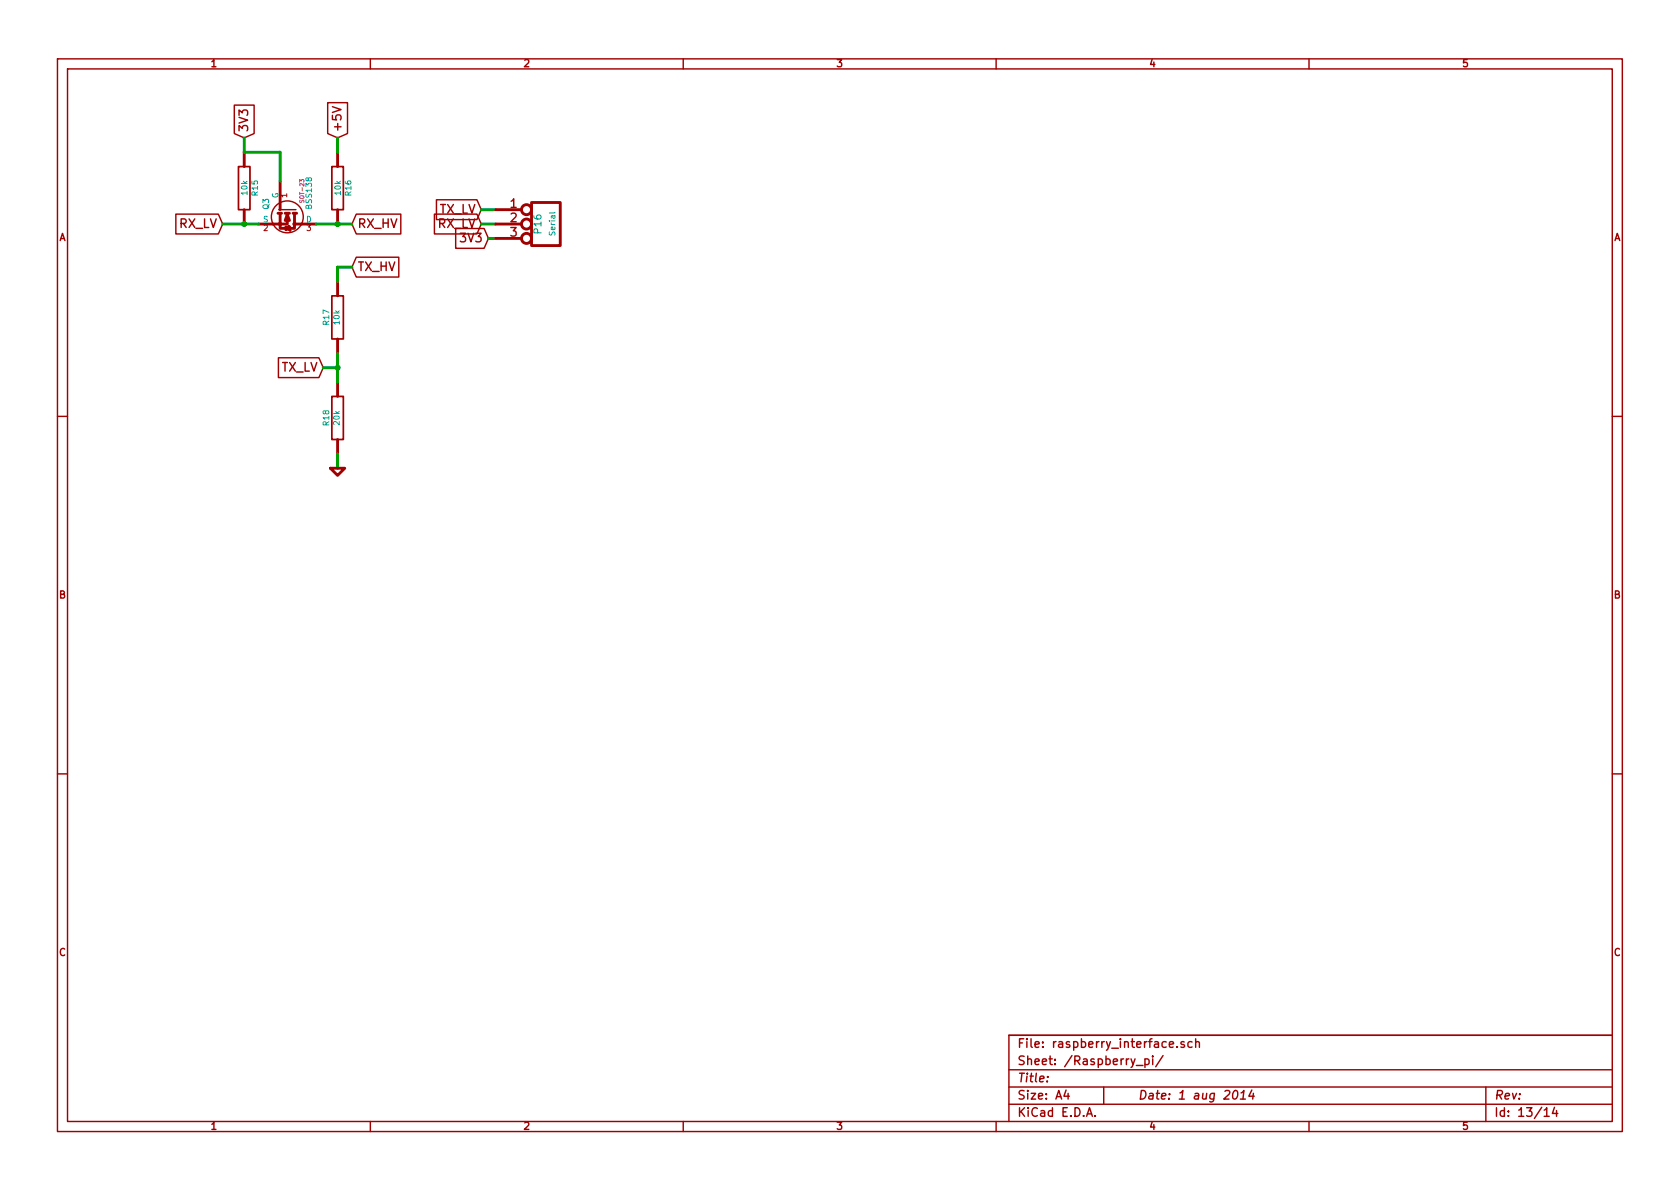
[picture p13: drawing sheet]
<svg xmlns="http://www.w3.org/2000/svg" width="297mm" height="210mm" viewBox="0 0 297 210" stroke-linecap="round" stroke-linejoin="round" font-family="sans-serif">
<defs><g id="words">
<g font-size="2.1" fill="#a00000">
<text x="43.9" y="23.4" transform="rotate(-90 43.9 23.4)">3V3</text>
<text x="60.5" y="23.4" transform="rotate(-90 60.5 23.4)">+5V</text>
<text x="31.5" y="40.4">RX_LV</text>
<text x="63.2" y="40.4">RX_HV</text>
<text x="77.2" y="40.4">RX_LV</text>
<text x="77.5" y="37.8">TX_LV</text>
<text x="90.2" y="36.8">1</text>
<text x="90.2" y="39.4">2</text>
<text x="90.2" y="41.9">3</text>
<text x="81.6" y="42.9">3V3</text>
<text x="63.2" y="48">TX_HV</text>
<text x="49.5" y="65.8">TX_LV</text>
<text x="179.9" y="185.4">File: raspberry_interface.sch</text>
<text x="179.9" y="191.5">Title:</text>
<text x="179.9" y="188.4">Sheet: /Raspberry_pi/</text>
<text x="179.9" y="197.6">KiCad E.D.A.</text>
<text x="179.9" y="194.5">Size: A4</text>
<text x="201.2" y="194.5">Date: 1 aug 2014</text>
<text x="264.2" y="194.5">Rev:</text>
<text x="264.2" y="197.6">Id: 13/14</text>
</g>
<g font-size="1.8" fill="#a00000">
<text x="37.3" y="11.9">1</text>
<text x="92.7" y="11.9">2</text>
<text x="148" y="11.9">3</text>
<text x="203.3" y="11.9">4</text>
<text x="258.6" y="11.9">5</text>
<text x="10.4" y="42.7">A</text>
<text x="285.3" y="42.7">A</text>
<text x="10.4" y="105.9">B</text>
<text x="285.3" y="105.9">B</text>
<text x="10.4" y="169.1">C</text>
<text x="285.3" y="169.1">C</text>
<text x="37.3" y="199.8">1</text>
<text x="92.7" y="199.8">2</text>
<text x="148" y="199.8">3</text>
<text x="203.3" y="199.8">4</text>
<text x="258.6" y="199.8">5</text>
</g>
<text font-size="1.8" fill="#00a0a0" x="95.8" y="41.2" transform="rotate(-90 95.8 41.2)">P16</text>
<g font-size="1.4" fill="#00a0a0">
<text x="43.8" y="34.4" transform="rotate(-90 43.8 34.4)">10k</text>
<text x="45.6" y="34.6" transform="rotate(-90 45.6 34.6)">R15</text>
<text x="49.3" y="35.1" transform="rotate(-90 49.3 35.1)">G</text>
<text x="60.3" y="34.4" transform="rotate(-90 60.3 34.4)">10k</text>
<text x="62.2" y="34.6" transform="rotate(-90 62.2 34.6)">R16</text>
<text x="46.5" y="39.4">S</text>
<text x="47.6" y="37" transform="rotate(-90 47.6 37)">Q3</text>
<text x="54.1" y="39.4">D</text>
<text x="55.2" y="36.8" transform="rotate(-90 55.2 36.8)">BSS138</text>
<text x="98.2" y="41.5" transform="rotate(-90 98.2 41.5)">Serial</text>
<text x="58.2" y="57.4" transform="rotate(-90 58.2 57.4)">R17</text>
<text x="60.1" y="57.3" transform="rotate(-90 60.1 57.3)">10k</text>
<text x="58.2" y="75.2" transform="rotate(-90 58.2 75.2)">R18</text>
<text x="60.1" y="75.1" transform="rotate(-90 60.1 75.1)">20k</text>
</g>
<g font-size="1.4" fill="#a00000">
<text x="50.8" y="34.9" transform="rotate(-90 50.8 34.9)">1</text>
<text x="46.6" y="40.9">2</text>
<text x="54.2" y="40.9">3</text>
</g>
<text font-size="1" fill="#a000a0" x="53.8" y="35.6" transform="rotate(-90 53.8 35.6)">SOT-23</text>
</g></defs>
<g fill="none" stroke="#a00000" stroke-width=".25">
<path d="M10.2 10.4h276.6v189.7h-276.6zM11.9 12.2h273.2v186.1h-273.2zM41.4 18.6h3.5v5l-1.7 .8-1.8-.8zM57.9 18.2h3.5v5.4l-1.7 .8-1.8-.8zM65.5 10.4v1.8M120.8 10.4v1.8M176.1 10.4v1.8M231.4 10.4v1.8M31.1 37.9h7.5l.8 1.7-.8 1.8h-7.5zM49.3 37.1h3M63 37.9h7.9v3.5h-7.9l-.8-1.8zM76.8 37.9h7.5l.8 1.7-.8 1.8h-7.5z"/>
<path d="M77.2 35.3h7.1l.8 1.8-.8 1.7h-7.1zM63 45.5h7.5v3.5h-7.5l-.8-1.8zM80.6 40.4h5l.8 1.8-.8 1.7h-5zM10.2 73.6h1.7M49.2 63.3h7.2l.7 1.7-.7 1.8h-7.2zM285.1 73.6h1.7M10.2 136.8h1.7M285.1 136.8h1.7M65.5 198.3v1.8M120.8 198.3v1.8M176.1 198.3v1.8M178.4 189.2h106.7"/>
<path d="M178.4 195.3h106.7M178.4 192.2h106.7M185.2 190.4v.1M188.5 192.8l-.4 1h1M188.8 193.3v1.1M192.1 197.4l.5-1.5 .5 1.5M192.3 197h.7M193.6 197.3v.1M195.1 192.2v3.1M200.9 188.4h1.2M202.4 187.3a.48 .48 0 0 1 .7 .1v.7l-.2 .2-.5-.1M202.4 187.2v1.6"/>
<path d="M203.8 186.7v.2M203.8 187.2v1.1M205.6 186.7l-1.3 1.9M206.8 184.7l.7-.1-.1-.3-.4-.1-.2 .2v.7h.6M208.1 185.1v.1M209.4 184.3l-.4-.1-.2 .2 .1 .2 .5 .2v.3h-.6M210.8 184.3a.48 .48 0 0 0-.7 0v.8l.2 .1 .5-.1M211.4 184.3h.1a.36 .36 0 0 1 .6 .1v.8M211.4 183.7v1.5M218.2 193l.3-.2a.88 .88 0 0 1-.3 1.6l-.2-.3a1.19 1.19 0 0 1 .2-1.1zM219.3 194.4h.9M219.4 193.3l.5-.5-.1 1.6"/>
<path d="M221.3 192.8l-.5 1h1M221.6 193.3l-.1 1.1M231.4 198.3v1.8M262.7 192.2v6.1M273 196.3l.5-.4v1.5M273 197.4h.9M274.9 195.8l-.4 1.1h.9M275.2 196.4v1M285.1 183.1h-106.7v15.2"/>
<circle cx="50.8" cy="38.3" r="2.82"/>
</g>
<g fill="none" stroke="#a00000" stroke-width=".51">
<path d="M43.2 26.9v2.6M43.2 37.1v2.5M49.1 37.7h.7M49.5 37.8v1.8h-3.8M49.5 32v5.1M50.4 37.7h.8M50.8 37.8v1.8h-1.3v.8h2.6v-.8M51.1 40l.2 .8M51.8 37.7h.7M52.1 37.8v1.8h3.8M59.7 26.9v2.6M59.7 37.1v2.5"/>
<path d="M87.6 39.6h4.6M87.6 37.1h4.6M94 35.8h5.1v7.6h-5.1zM59.7 49.8v2.5M59.7 59.9v2.6M87.6 42.2h4.6M59.7 67.6v2.5M59.7 77.7v2.6M58.4 82.8h2.6l-1.3 1.3z"/>
<circle cx="49.5" cy="39.6" r=".13"/>
<circle cx="52.1" cy="39.6" r=".13"/>
<circle cx="93.1" cy="37.1" r=".89"/>
<circle cx="93.1" cy="39.6" r=".89"/>
<circle cx="93.1" cy="42.2" r=".89"/>
</g>
<g fill="#a00000" stroke="#a00000" stroke-width=".51">
<path d="M50.5 40.1l.7 .3-.7 .2z"/>
<path d="M50.8 38l.4 1h-.8z"/>
</g>
<path d="M42.2 29.5h2v7.6h-2zM58.7 29.5h2v7.6h-2zM58.7 52.3h2v7.6h-2zM58.7 70.1h2v7.6h-2z" fill="none" stroke="#a00000" stroke-width=".3"/>
<path d="M39.4 39.6h6.3M43.2 24.4v2.5h6.3v5.1M55.9 39.6h6.3M59.7 24.4v2.5M85.1 39.6h2.5M85.1 37.1h2.5M62.2 47.2h-2.5v2.6M86.4 42.2h1.2M57.1 65h2.6M59.7 62.5v5.1M59.7 80.3v2.5" fill="none" stroke="#00a000" stroke-width=".51"/>
<g fill="#00a000" stroke="#00a000" stroke-width=".25">
<circle cx="59.7" cy="39.6" r=".41"/>
<circle cx="43.2" cy="39.6" r=".41"/>
<circle cx="59.7" cy="65" r=".41"/>
</g>
<use href="#words"/>
</svg>
